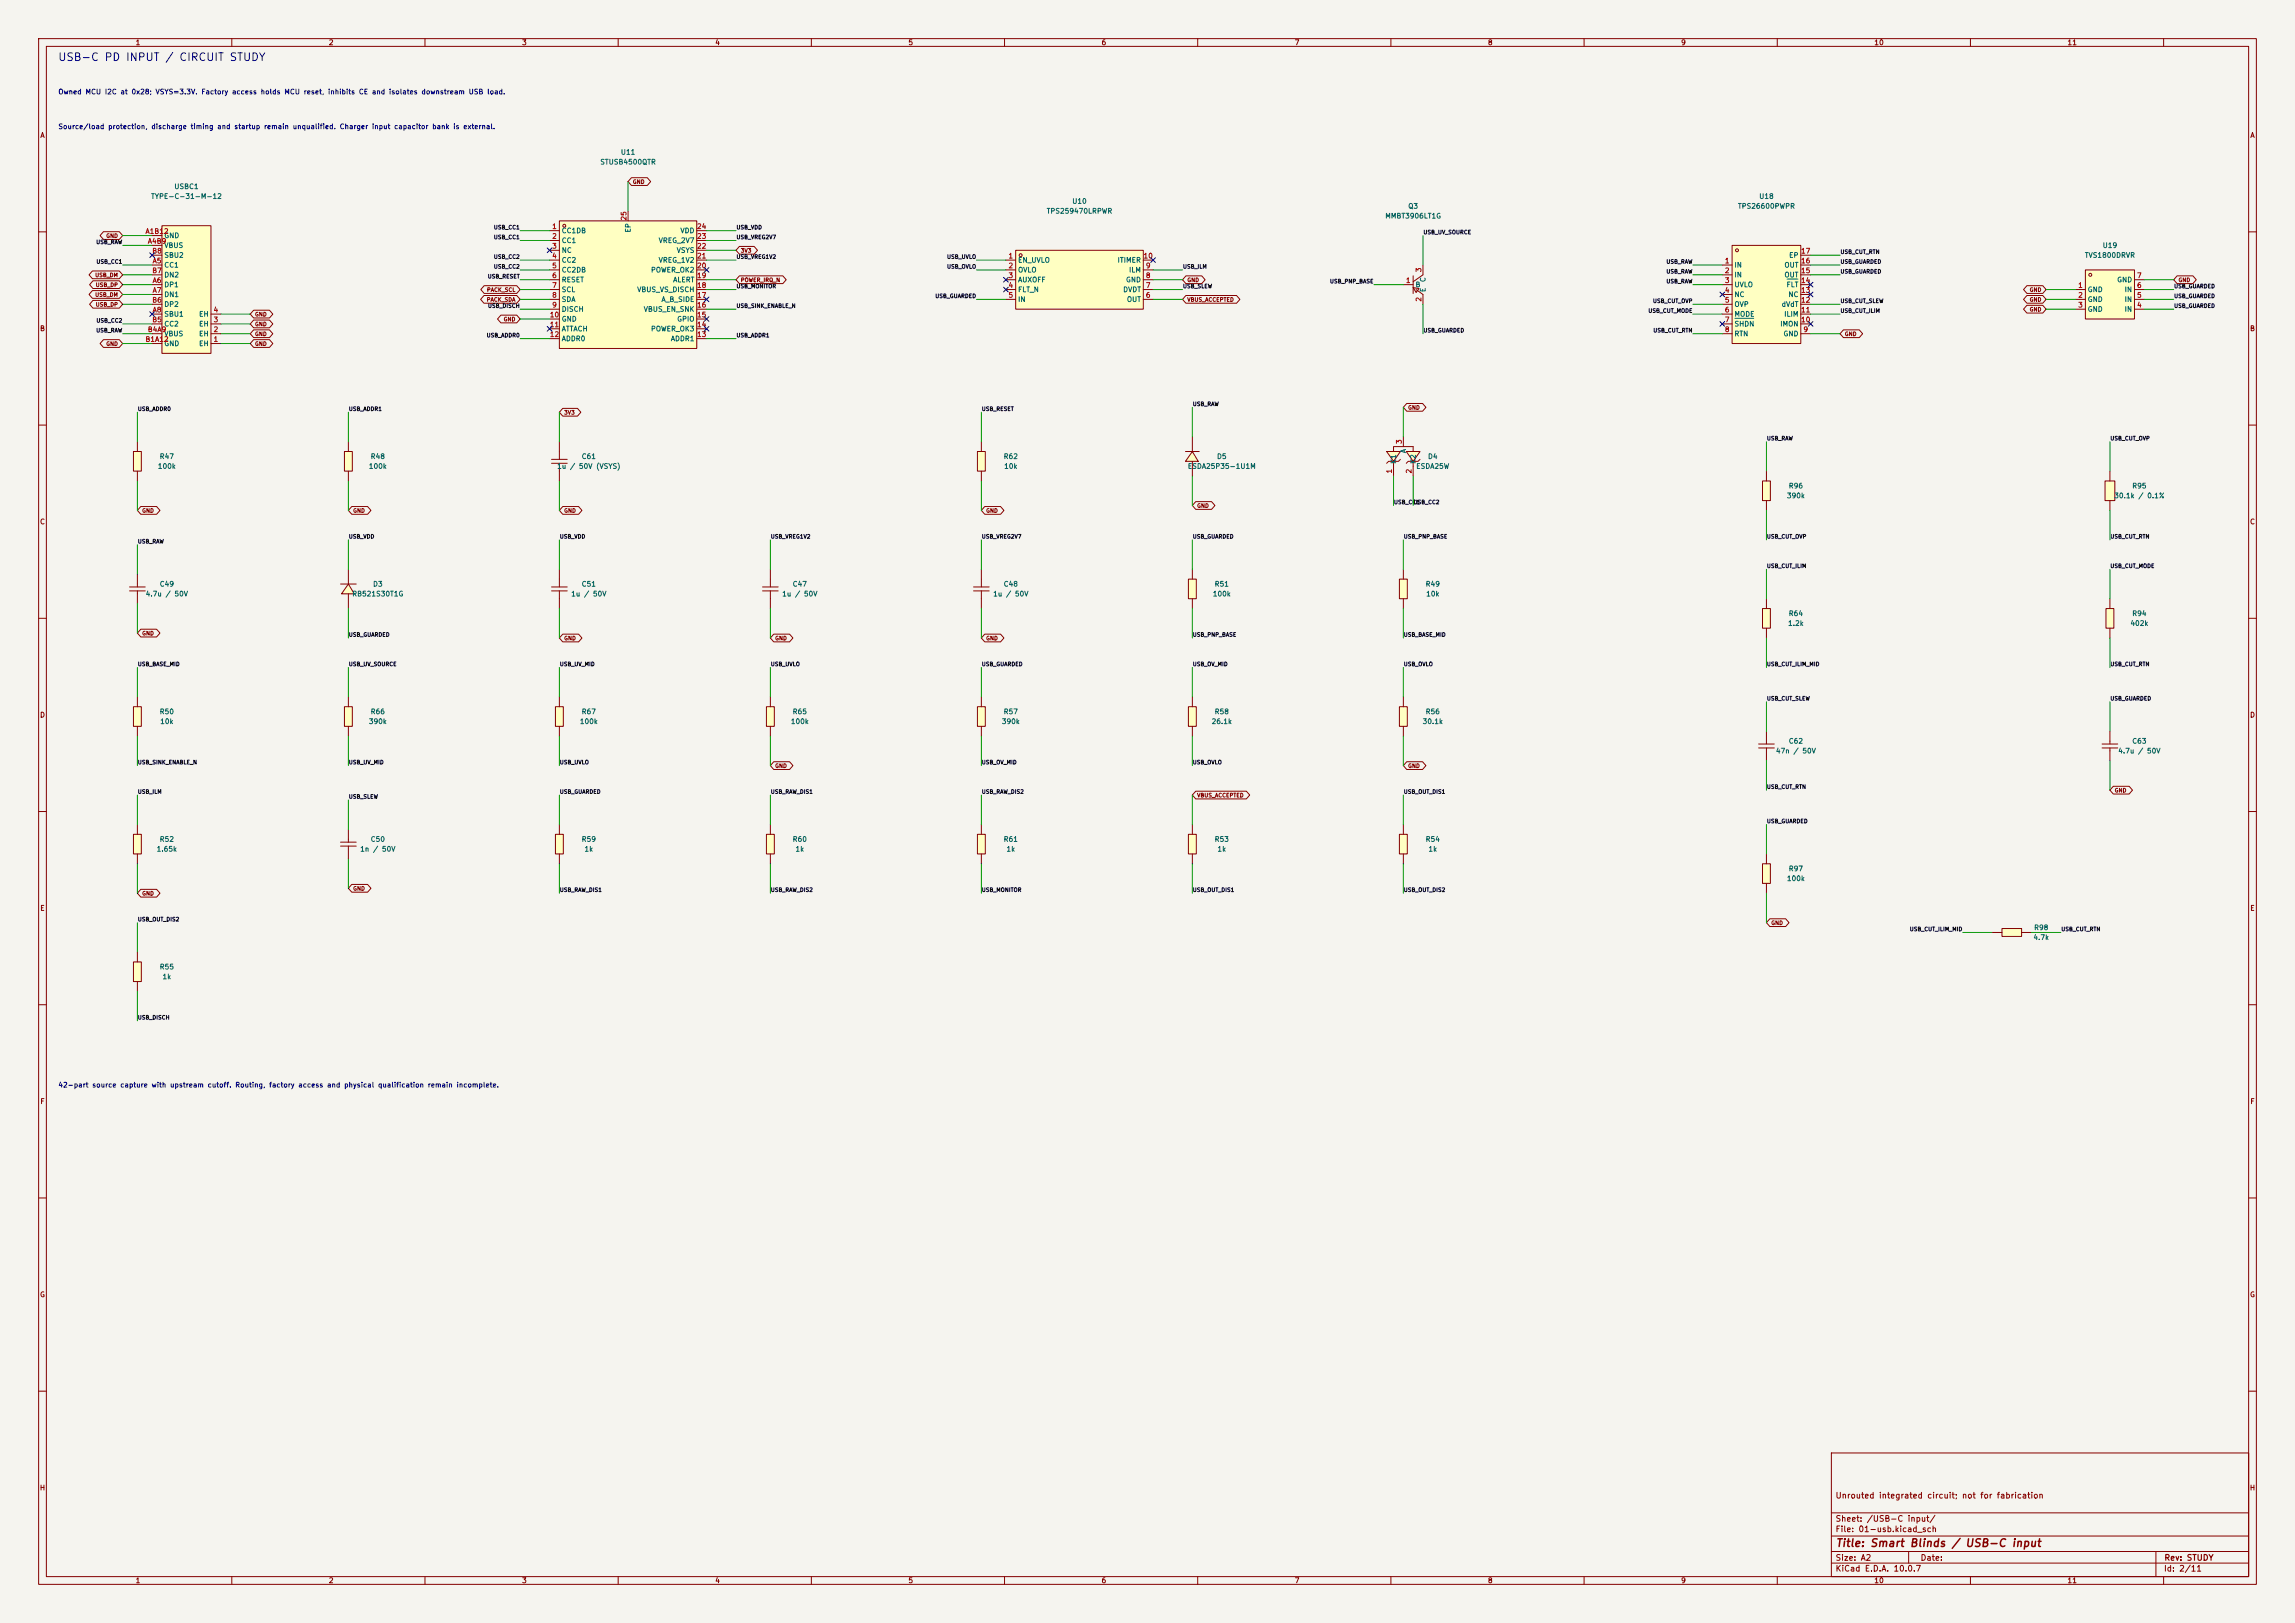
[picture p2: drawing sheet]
<svg xmlns="http://www.w3.org/2000/svg" width="594mm" height="420mm" viewBox="0 0 594 420" stroke-linecap="round" stroke-linejoin="round" font-family="sans-serif">
<defs><g id="words">
<text font-size="2" fill="#0000c2" x="14.9" y="16.3">USB-C PD INPUT / CIRCUIT STUDY</text>
<text font-size="2" fill="#840000" x="475" y="400.8">Title: Smart Blinds / USB-C input</text>
<g font-size="1.5" fill="#840000">
<text x="475" y="388.1">Unrouted integrated circuit; not for fabrication</text>
<text x="475" y="394.1">Sheet: /USB-C input/</text>
<text x="475" y="396.8">File: 01-usb.kicad_sch</text>
<text x="475" y="407">KiCad E.D.A. 10.0.7</text>
<text x="475" y="404.2">Size: A2</text>
<text x="497" y="404.2">Date:</text>
<text x="560" y="407">Id: 2/11</text>
<text x="560.1" y="404.2">Rev: STUDY</text>
</g>
<g font-size="1.3" fill="#840000">
<text x="35" y="12">1</text>
<text x="85" y="12">2</text>
<text x="135" y="12">3</text>
<text x="185" y="12">4</text>
<text x="235" y="12">5</text>
<text x="285" y="12">6</text>
<text x="335" y="12">7</text>
<text x="385" y="12">8</text>
<text x="435" y="12">9</text>
<text x="485" y="12">10</text>
<text x="535" y="12">11</text>
<text x="10.3" y="36">A</text>
<text x="582.3" y="36">A</text>
<text x="10.2" y="86">B</text>
<text x="582.2" y="86">B</text>
<text x="10.2" y="136">C</text>
<text x="582.2" y="136">C</text>
<text x="10.2" y="186">D</text>
<text x="582.2" y="186">D</text>
<text x="10.3" y="236">E</text>
<text x="582.3" y="236">E</text>
<text x="10.3" y="286">F</text>
<text x="582.3" y="286">F</text>
<text x="10.2" y="336">G</text>
<text x="582.2" y="336">G</text>
<text x="10.2" y="386">H</text>
<text x="582.2" y="386">H</text>
<text x="35" y="410">1</text>
<text x="85" y="410">2</text>
<text x="135" y="410">3</text>
<text x="185" y="410">4</text>
<text x="235" y="410">5</text>
<text x="285" y="410">6</text>
<text x="335" y="410">7</text>
<text x="385" y="410">8</text>
<text x="435" y="410">9</text>
<text x="485" y="410">10</text>
<text x="535" y="410">11</text>
</g>
<g font-size="1.3" fill="#0000c2">
<text x="15" y="24.7">Owned MCU I2C at 0x28; VSYS=3.3V. Factory access holds MCU reset, inhibits CE and isolates downstream USB load.</text>
<text x="15" y="33.7">Source/load protection, discharge timing and startup remain unqualified. Charger input capacitor bank is external.</text>
<text x="15" y="281.7">42-part source capture with upstream cutoff. Routing, factory access and physical qualification remain incomplete.</text>
</g>
<g font-size="1.3" fill="#006464">
<text x="160.6" y="40.3">U11</text>
<text x="155.2" y="42.9">STUSB4500QTR</text>
<text x="39" y="51.8">TYPE-C-31-M-12</text>
<text x="45" y="49.2">USBC1</text>
<text x="277.4" y="53">U10</text>
<text x="455.2" y="51.8">U18</text>
<text x="270.8" y="55.6">TPS259470LRPWR</text>
<text x="358.4" y="56.8">MMBT3906LT1G</text>
<text x="364.4" y="54.3">Q3</text>
<text x="449.7" y="54.3">TPS26600PWPR</text>
<text x="42.4" y="61.9">GND</text>
<text x="42.4" y="64.5">VBUS</text>
<text x="145.3" y="60.7">CC1DB</text>
<text x="145.3" y="63.2">CC1</text>
<text x="145.3" y="65.7">NC</text>
<text x="163.5" y="60.3" transform="rotate(-90 163.5 60.3)">EP</text>
<text x="170.4" y="63.2">VREG_2V7</text>
<text x="175" y="65.7">VSYS</text>
<text x="176" y="60.7">VDD</text>
<text x="544.1" y="64.5">U19</text>
<text x="42.4" y="69.5">CC1</text>
<text x="42.4" y="67">SBU2</text>
<text x="145.3" y="68.3">CC2</text>
<text x="145.3" y="70.8">CC2DB</text>
<text x="168.4" y="70.8">POWER_OK2</text>
<text x="170.4" y="68.3">VREG_1V2</text>
<text x="263.4" y="68.3">EN_UVLO</text>
<text x="263.4" y="70.8">OVLO</text>
<text x="289.1" y="68.3">ITIMER</text>
<text x="292.1" y="70.8">ILM</text>
<text x="448.8" y="69.5">IN</text>
<text x="461.7" y="69.5">OUT</text>
<text x="462.9" y="67">EP</text>
<text x="539.5" y="67">TVS1800DRVR</text>
<text x="42.4" y="74.6">DP1</text>
<text x="42.4" y="77.2">DN1</text>
<text x="42.4" y="72.1">DN2</text>
<text x="145.3" y="73.4">RESET</text>
<text x="145.3" y="75.9">SCL</text>
<text x="164.8" y="75.9">VBUS_VS_DISCH</text>
<text x="174.1" y="73.4">ALERT</text>
<text x="263.4" y="73.4">AUXOFF</text>
<text x="263.4" y="75.9">FLT_N</text>
<text x="290.6" y="75.9">DVDT</text>
<text x="291.3" y="73.4">GND</text>
<text x="366.2" y="74.6">B</text>
<text x="369.3" y="75.7" transform="rotate(-90 369.3 75.7)">E</text>
<text x="369.3" y="73.1" transform="rotate(-90 369.3 73.1)">C</text>
<text x="448.8" y="72.1">IN</text>
<text x="448.8" y="74.6">UVLO</text>
<text x="448.8" y="77.2">NC</text>
<text x="461.7" y="72.1">OUT</text>
<text x="462.3" y="74.6">FLT</text>
<text x="462.8" y="77.2">NC</text>
<text x="540.2" y="75.9">GND</text>
<text x="547.8" y="73.4">GND</text>
<text x="549.8" y="75.9">IN</text>
<text x="42.4" y="82.2">SBU1</text>
<text x="42.4" y="79.7">DP2</text>
<text x="51.4" y="82.2">EH</text>
<text x="145.3" y="78.4">SDA</text>
<text x="145.3" y="81">DISCH</text>
<text x="145.3" y="83.5">GND</text>
<text x="166.5" y="81">VBUS_EN_SNK</text>
<text x="171.1" y="78.4">A_B_SIDE</text>
<text x="175.1" y="83.5">GPIO</text>
<text x="263.4" y="78.4">IN</text>
<text x="291.5" y="78.4">OUT</text>
<text x="448.8" y="79.7">OVP</text>
<text x="448.8" y="82.2">MODE</text>
<text x="461" y="79.7">dVdT</text>
<text x="461.7" y="82.2">ILIM</text>
<text x="540.2" y="78.4">GND</text>
<text x="540.2" y="81">GND</text>
<text x="549.8" y="81">IN</text>
<text x="549.8" y="78.4">IN</text>
<text x="42.4" y="89.9">GND</text>
<text x="42.4" y="87.3">VBUS</text>
<text x="42.4" y="84.8">CC2</text>
<text x="51.4" y="89.9">EH</text>
<text x="51.4" y="87.3">EH</text>
<text x="51.4" y="84.8">EH</text>
<text x="145.3" y="86.1">ATTACH</text>
<text x="145.3" y="88.6">ADDR0</text>
<text x="168.4" y="86.1">POWER_OK3</text>
<text x="173.5" y="88.6">ADDR1</text>
<text x="448.8" y="84.8">SHDN</text>
<text x="448.8" y="87.3">RTN</text>
<text x="460.6" y="84.8">IMON</text>
<text x="461.5" y="87.3">GND</text>
<text x="41.2" y="119.1">R47</text>
<text x="95.8" y="119.1">R48</text>
<text x="150.4" y="119.1">C61</text>
<text x="259.6" y="119.1">R62</text>
<text x="314.9" y="119.1">D5</text>
<text x="364.2" y="117.4" transform="rotate(-90 364.2 117.4)">A</text>
<text x="369.5" y="119.1">D4</text>
<text x="40.7" y="121.6">100k</text>
<text x="95.3" y="121.6">100k</text>
<text x="144.1" y="121.6">1u / 50V (VSYS)</text>
<text x="259.8" y="121.6">10k</text>
<text x="307.3" y="121.6">ESDA25P35-1U1M</text>
<text x="361.6" y="120.2" transform="rotate(-90 361.6 120.2)">K1</text>
<text x="366.4" y="121.6">ESDA25W</text>
<text x="366.7" y="120.2" transform="rotate(-90 366.7 120.2)">K2</text>
<text x="462.4" y="129.2">390k</text>
<text x="462.8" y="126.7">R96</text>
<text x="547.1" y="129.2">30.1k / 0.1%</text>
<text x="551.7" y="126.7">R95</text>
<text x="37.6" y="154.6">4.7u / 50V</text>
<text x="41.2" y="152.1">C49</text>
<text x="91" y="154.6">RB521S30T1G</text>
<text x="96.4" y="152.1">D3</text>
<text x="147.7" y="154.6">1u / 50V</text>
<text x="150.4" y="152.1">C51</text>
<text x="202.3" y="154.6">1u / 50V</text>
<text x="205" y="152.1">C47</text>
<text x="256.9" y="154.6">1u / 50V</text>
<text x="259.6" y="152.1">C48</text>
<text x="313.8" y="154.6">100k</text>
<text x="314.3" y="152.1">R51</text>
<text x="368.9" y="152.1">R49</text>
<text x="369" y="154.6">10k</text>
<text x="462.8" y="159.7">R64</text>
<text x="551.7" y="159.7">R94</text>
<text x="462.7" y="162.3">1.2k</text>
<text x="551.3" y="162.3">402k</text>
<text x="41.2" y="185.1">R50</text>
<text x="95.8" y="185.1">R66</text>
<text x="150.4" y="185.1">R67</text>
<text x="205" y="185.1">R65</text>
<text x="259.6" y="185.1">R57</text>
<text x="314.3" y="185.1">R58</text>
<text x="368.9" y="185.1">R56</text>
<text x="41.3" y="187.7">10k</text>
<text x="95.3" y="187.7">390k</text>
<text x="149.9" y="187.7">100k</text>
<text x="204.6" y="187.7">100k</text>
<text x="259.2" y="187.7">390k</text>
<text x="313.5" y="187.7">26.1k</text>
<text x="368.1" y="187.7">30.1k</text>
<text x="459.5" y="195.3">47n / 50V</text>
<text x="462.8" y="192.7">C62</text>
<text x="548.1" y="195.3">4.7u / 50V</text>
<text x="551.7" y="192.7">C63</text>
<text x="40.4" y="220.7">1.65k</text>
<text x="41.2" y="218.1">R52</text>
<text x="93.1" y="220.7">1n / 50V</text>
<text x="95.8" y="218.1">C50</text>
<text x="150.4" y="218.1">R59</text>
<text x="151.2" y="220.7">1k</text>
<text x="205" y="218.1">R60</text>
<text x="205.8" y="220.7">1k</text>
<text x="259.6" y="218.1">R61</text>
<text x="260.4" y="220.7">1k</text>
<text x="314.3" y="218.1">R53</text>
<text x="315" y="220.7">1k</text>
<text x="368.9" y="218.1">R54</text>
<text x="369.6" y="220.7">1k</text>
<text x="462.8" y="225.8">R97</text>
<text x="462.4" y="228.3">100k</text>
<text x="526.2" y="243.5">4.7k</text>
<text x="526.3" y="241">R98</text>
<text x="41.2" y="251.2">R55</text>
<text x="41.9" y="253.7">1k</text>
</g>
<g font-size="1.3" fill="#a90000">
<text x="142.8" y="59.6">1</text>
<text x="162.4" y="57.2" transform="rotate(-90 162.4 57.2)">25</text>
<text x="180.3" y="59.6">24</text>
<text x="37.5" y="60.8">A1B12</text>
<text x="38.1" y="63.4">A4B9</text>
<text x="39.3" y="65.9">B8</text>
<text x="142.8" y="62.1">2</text>
<text x="142.8" y="64.6">3</text>
<text x="180.3" y="64.6">22</text>
<text x="180.3" y="62.1">23</text>
<text x="466" y="65.9">17</text>
<text x="39.3" y="71">B7</text>
<text x="39.4" y="68.4">A5</text>
<text x="142.8" y="67.2">4</text>
<text x="142.8" y="69.7">5</text>
<text x="180.3" y="69.7">20</text>
<text x="180.3" y="67.2">21</text>
<text x="260.9" y="67.2">1</text>
<text x="260.9" y="69.7">2</text>
<text x="295.8" y="67.2">10</text>
<text x="296.4" y="69.7">9</text>
<text x="368.2" y="70.6" transform="rotate(-90 368.2 70.6)">3</text>
<text x="446.3" y="68.4">1</text>
<text x="446.3" y="71">2</text>
<text x="466" y="71">15</text>
<text x="466" y="68.4">16</text>
<text x="39.4" y="73.5">A6</text>
<text x="39.4" y="76.1">A7</text>
<text x="142.8" y="72.3">6</text>
<text x="142.8" y="74.8">7</text>
<text x="142.8" y="77.3">8</text>
<text x="180.3" y="77.3">17</text>
<text x="180.3" y="74.8">18</text>
<text x="180.3" y="72.3">19</text>
<text x="260.9" y="72.3">3</text>
<text x="260.9" y="74.8">4</text>
<text x="260.9" y="77.3">5</text>
<text x="296.4" y="77.3">6</text>
<text x="296.4" y="74.8">7</text>
<text x="296.4" y="72.3">8</text>
<text x="363.8" y="73.5">1</text>
<text x="446.3" y="73.5">3</text>
<text x="446.3" y="76.1">4</text>
<text x="466" y="76.1">13</text>
<text x="466" y="73.5">14</text>
<text x="537.7" y="74.8">1</text>
<text x="537.7" y="77.3">2</text>
<text x="553" y="77.3">5</text>
<text x="553" y="74.8">6</text>
<text x="553" y="72.3">7</text>
<text x="39.3" y="83.7">B5</text>
<text x="39.3" y="78.6">B6</text>
<text x="39.4" y="81.1">A8</text>
<text x="55.1" y="83.7">3</text>
<text x="55.1" y="81.1">4</text>
<text x="142.2" y="82.4">10</text>
<text x="142.8" y="79.9">9</text>
<text x="180.3" y="82.4">15</text>
<text x="180.3" y="79.9">16</text>
<text x="368.2" y="78.2" transform="rotate(-90 368.2 78.2)">2</text>
<text x="446.3" y="78.6">5</text>
<text x="446.3" y="81.1">6</text>
<text x="446.3" y="83.7">7</text>
<text x="466" y="83.7">10</text>
<text x="466" y="81.1">11</text>
<text x="466" y="78.6">12</text>
<text x="537.7" y="79.9">3</text>
<text x="553" y="79.9">4</text>
<text x="37.5" y="88.8">B1A12</text>
<text x="38.1" y="86.2">B4A9</text>
<text x="55.1" y="88.8">1</text>
<text x="55.1" y="86.2">2</text>
<text x="142.2" y="85">11</text>
<text x="142.2" y="87.5">12</text>
<text x="180.3" y="87.5">13</text>
<text x="180.3" y="85">14</text>
<text x="446.3" y="86.2">8</text>
<text x="466.6" y="86.2">9</text>
<text x="363.1" y="115" transform="rotate(-90 363.1 115)">3</text>
<text x="360.5" y="122.7" transform="rotate(-90 360.5 122.7)">1</text>
<text x="365.6" y="122.7" transform="rotate(-90 365.6 122.7)">2</text>
</g>
<g font-size="1" fill="#840000">
<text x="163.7" y="47.8">GND</text>
<text x="27.4" y="61.8">GND</text>
<text x="191.6" y="65.6">3V3</text>
<text x="24.5" y="71.9">USB_DM</text>
<text x="24.5" y="77">USB_DM</text>
<text x="24.7" y="74.5">USB_DP</text>
<text x="125.9" y="75.8">PACK_SCL</text>
<text x="191.6" y="73.2">POWER_IRQ_N</text>
<text x="307.2" y="73.2">GND</text>
<text x="525.2" y="75.8">GND</text>
<text x="563.7" y="73.2">GND</text>
<text x="24.7" y="79.6">USB_DP</text>
<text x="65.9" y="82.1">GND</text>
<text x="125.9" y="78.3">PACK_SDA</text>
<text x="130.2" y="83.4">GND</text>
<text x="307.2" y="78.3">VBUS_ACCEPTED</text>
<text x="525.2" y="78.3">GND</text>
<text x="525.2" y="80.8">GND</text>
<text x="27.4" y="89.7">GND</text>
<text x="65.9" y="84.6">GND</text>
<text x="65.9" y="87.2">GND</text>
<text x="65.9" y="89.7">GND</text>
<text x="477.4" y="87.2">GND</text>
<text x="145.9" y="107.5">3V3</text>
<text x="364.3" y="106.2">GND</text>
<text x="309.7" y="131.6">GND</text>
<text x="36.7" y="132.9">GND</text>
<text x="91.3" y="132.9">GND</text>
<text x="145.9" y="132.9">GND</text>
<text x="255.1" y="132.9">GND</text>
<text x="36.7" y="164.7">GND</text>
<text x="145.9" y="165.9">GND</text>
<text x="200.5" y="165.9">GND</text>
<text x="255.1" y="165.9">GND</text>
<text x="200.5" y="198.9">GND</text>
<text x="364.3" y="198.9">GND</text>
<text x="309.7" y="206.6">VBUS_ACCEPTED</text>
<text x="547.2" y="205.3">GND</text>
<text x="36.7" y="232">GND</text>
<text x="91.3" y="230.7">GND</text>
<text x="458.3" y="239.6">GND</text>
</g>
<g font-size="1" fill="#0f0f0f">
<text x="127.7" y="59.6">USB_CC1</text>
<text x="190.5" y="59.6">USB_VDD</text>
<text x="24.8" y="63.4">USB_RAW</text>
<text x="127.7" y="62.1">USB_CC1</text>
<text x="190.5" y="62.1">USB_VREG2V7</text>
<text x="368.3" y="60.9">USB_UV_SOURCE</text>
<text x="476.3" y="65.9">USB_CUT_RTN</text>
<text x="24.8" y="68.5">USB_CC1</text>
<text x="127.7" y="67.2">USB_CC2</text>
<text x="127.7" y="69.7">USB_CC2</text>
<text x="190.5" y="67.2">USB_VREG1V2</text>
<text x="245" y="69.7">USB_OVLO</text>
<text x="245" y="67.2">USB_UVLO</text>
<text x="306.1" y="69.7">USB_ILM</text>
<text x="431.2" y="71">USB_RAW</text>
<text x="431.2" y="68.5">USB_RAW</text>
<text x="476.3" y="71">USB_GUARDED</text>
<text x="476.3" y="68.5">USB_GUARDED</text>
<text x="126.1" y="72.3">USB_RESET</text>
<text x="190.5" y="74.8">USB_MONITOR</text>
<text x="242" y="77.4">USB_GUARDED</text>
<text x="306.1" y="74.8">USB_SLEW</text>
<text x="344.1" y="73.6">USB_PNP_BASE</text>
<text x="431.2" y="73.6">USB_RAW</text>
<text x="562.6" y="77.4">USB_GUARDED</text>
<text x="562.6" y="74.8">USB_GUARDED</text>
<text x="24.8" y="83.7">USB_CC2</text>
<text x="126.2" y="79.9">USB_DISCH</text>
<text x="190.5" y="79.9">USB_SINK_ENABLE_N</text>
<text x="426.5" y="81.2">USB_CUT_MODE</text>
<text x="427.7" y="78.6">USB_CUT_OVP</text>
<text x="476.3" y="81.2">USB_CUT_ILIM</text>
<text x="476.3" y="78.6">USB_CUT_SLEW</text>
<text x="562.6" y="79.9">USB_GUARDED</text>
<text x="24.8" y="86.3">USB_RAW</text>
<text x="125.8" y="87.5">USB_ADDR0</text>
<text x="190.5" y="87.5">USB_ADDR1</text>
<text x="368.3" y="86.3">USB_GUARDED</text>
<text x="427.8" y="86.3">USB_CUT_RTN</text>
<text x="35.6" y="106.6">USB_ADDR0</text>
<text x="90.2" y="106.6">USB_ADDR1</text>
<text x="254" y="106.6">USB_RESET</text>
<text x="308.6" y="105.3">USB_RAW</text>
<text x="457.2" y="114.2">USB_RAW</text>
<text x="546.1" y="114.2">USB_CUT_OVP</text>
<text x="360.7" y="130.7">USB_CC1</text>
<text x="365.8" y="130.7">USB_CC2</text>
<text x="35.6" y="140.9">USB_RAW</text>
<text x="90.2" y="139.6">USB_VDD</text>
<text x="144.8" y="139.6">USB_VDD</text>
<text x="199.4" y="139.6">USB_VREG1V2</text>
<text x="254" y="139.6">USB_VREG2V7</text>
<text x="308.6" y="139.6">USB_GUARDED</text>
<text x="363.2" y="139.6">USB_PNP_BASE</text>
<text x="457.2" y="139.6">USB_CUT_OVP</text>
<text x="546.1" y="139.6">USB_CUT_RTN</text>
<text x="457.2" y="147.2">USB_CUT_ILIM</text>
<text x="546.1" y="147.2">USB_CUT_MODE</text>
<text x="90.2" y="165">USB_GUARDED</text>
<text x="308.6" y="165">USB_PNP_BASE</text>
<text x="363.2" y="165">USB_BASE_MID</text>
<text x="35.6" y="172.6">USB_BASE_MID</text>
<text x="90.2" y="172.6">USB_UV_SOURCE</text>
<text x="144.8" y="172.6">USB_UV_MID</text>
<text x="199.4" y="172.6">USB_UVLO</text>
<text x="254" y="172.6">USB_GUARDED</text>
<text x="308.6" y="172.6">USB_OV_MID</text>
<text x="363.2" y="172.6">USB_OVLO</text>
<text x="457.2" y="172.6">USB_CUT_ILIM_MID</text>
<text x="546.1" y="172.6">USB_CUT_RTN</text>
<text x="457.2" y="181.5">USB_CUT_SLEW</text>
<text x="546.1" y="181.5">USB_GUARDED</text>
<text x="35.6" y="198">USB_SINK_ENABLE_N</text>
<text x="90.2" y="198">USB_UV_MID</text>
<text x="144.8" y="198">USB_UVLO</text>
<text x="254" y="198">USB_OV_MID</text>
<text x="308.6" y="198">USB_OVLO</text>
<text x="35.6" y="205.6">USB_ILM</text>
<text x="90.2" y="206.9">USB_SLEW</text>
<text x="144.8" y="205.6">USB_GUARDED</text>
<text x="199.4" y="205.6">USB_RAW_DIS1</text>
<text x="254" y="205.6">USB_RAW_DIS2</text>
<text x="363.2" y="205.6">USB_OUT_DIS1</text>
<text x="457.2" y="204.4">USB_CUT_RTN</text>
<text x="457.2" y="213.3">USB_GUARDED</text>
<text x="144.8" y="231">USB_RAW_DIS1</text>
<text x="199.4" y="231">USB_RAW_DIS2</text>
<text x="254" y="231">USB_MONITOR</text>
<text x="308.6" y="231">USB_OUT_DIS1</text>
<text x="363.2" y="231">USB_OUT_DIS2</text>
<text x="35.6" y="238.7">USB_OUT_DIS2</text>
<text x="494.2" y="241.2">USB_CUT_ILIM_MID</text>
<text x="533.4" y="241.2">USB_CUT_RTN</text>
<text x="35.6" y="264.1">USB_DISCH</text>
</g>
</g></defs>
<path d="M0 0h594v420h-594z" fill="#f5f4ef" stroke="#f5f4ef" stroke-width=".26"/>
<g fill="none" stroke="#840000" stroke-width=".26">
<path d="M10 10h574v400h-574zM12 12h570v396h-570zM60 10v2M110 10v2M160 10v2M210 10v2M260 10v2M310 10v2M360 10v2M410 10v2M460 10v2M510 10v2"/>
<path d="M560 10v2M10 60h2M582 60h2M10 110h2M582 110h2M10 160h2M582 160h2M10 210h2M582 210h2M10 260h2M582 260h2M10 310h2"/>
<path d="M582 310h2M10 360h2M474 376h108v32h-108zM582 360h2M474 397.5h108M474 391.5h108M60 408v2M110 408v2M160 408v2M210 408v2M260 408v2M310 408v2"/>
<path d="M360 408v2M410 408v2M460 408v2M474 404.5h108M474 401.5h108M494 401.5v3M510 408v2M558 401.5v6.5M560 408v2"/>
</g>
<path d="M518.2 240.3h5v2h-5z" fill="#ffffc2"/>
<path d="M515.6 241.3h2.6M518.2 240.3h5v2h-5zM523.2 241.3h2.6" fill="none" stroke="#840000" stroke-width=".26"/>
<path d="M34.5 248.9h2.1v5.1h-2.1z" fill="#ffffc2"/>
<path d="M34.5 248.9h2.1v5.1h-2.1zM35.6 246.4v2.5M35.6 254v2.5" fill="none" stroke="#840000" stroke-width=".26"/>
<path d="M34.5 215.9h2.1v5.1h-2.1z" fill="#ffffc2"/>
<path d="M455.2 192.5h4M455.2 193.6h4M457.2 189.2v3.3M457.2 193.6v3.3M34.5 215.9h2.1v5.1h-2.1zM35.6 213.4v2.5M35.6 221v2.5" fill="none" stroke="#840000" stroke-width=".26"/>
<path d="M262.9 64.8h33v15.2h-33z" fill="#ffffc2"/>
<g fill="none" stroke="#840000" stroke-width=".26">
<path d="M260.3 67.3h2.6M260.3 69.9h2.6M260.3 72.4h2.6M260.3 74.9h2.6M260.3 77.5h2.6M262.9 64.8h33v15.2h-33zM295.9 67.3h2.5M295.9 69.9h2.5M295.9 72.4h2.5M295.9 74.9h2.5M295.9 77.5h2.5"/>
<circle cx="264.2" cy="66" r=".38"/>
</g>
<path d="M41.9 58.4h12.7v33h-12.7z" fill="#ffffc2"/>
<g fill="none" stroke="#840000" stroke-width=".26">
<path d="M41.9 58.4h12.7v33h-12.7zM39.4 61h2.5M39.4 63.5h2.5M39.4 68.6h2.5M39.4 73.7h2.5M39.4 76.2h2.5M39.4 78.7h2.5M39.4 71.1h2.5M39.4 66h2.5M39.4 88.9h2.5M39.4 86.4h2.5M39.4 83.8h2.5"/>
<path d="M39.4 81.3h2.5M54.6 88.9h2.5M54.6 86.4h2.5M54.6 83.8h2.5M54.6 81.3h2.5M544.1 192.5h4M544.1 193.6h4M546.1 189.2v3.3M546.1 193.6v3.3"/>
</g>
<path d="M34.5 182.9h2.1v5.1h-2.1z" fill="#ffffc2"/>
<path d="M34.5 182.9h2.1v5.1h-2.1zM35.6 180.3v2.6M35.6 188v2.5M88.1 217.9h4.1M88.1 219h4.1M90.2 214.6v3.3M90.2 219v3.3" fill="none" stroke="#840000" stroke-width=".26"/>
<path d="M545.1 157.5h2v5.1h-2z" fill="#ffffc2"/>
<path d="M33.5 151.9h4.1M33.5 152.9h4.1M35.6 148.6v3.3M35.6 152.9v3.3M545.1 157.5h2v5.1h-2zM546.1 154.9v2.6M546.1 162.6v2.5" fill="none" stroke="#840000" stroke-width=".26"/>
<path d="M544.8 124.5h2.6v5h-2.6z" fill="#ffffc2"/>
<path d="M544.8 124.5h2.6v5h-2.6zM546.1 121.9v2.6M546.1 129.5v2.6" fill="none" stroke="#840000" stroke-width=".26"/>
<path d="M456.2 223.5h2v5.1h-2z" fill="#ffffc2"/>
<path d="M456.2 223.5h2v5.1h-2zM457.2 221v2.5M457.2 228.6v2.5" fill="none" stroke="#840000" stroke-width=".26"/>
<path d="M143.8 215.9h2v5.1h-2z" fill="#ffffc2"/>
<path d="M143.8 215.9h2v5.1h-2zM144.8 213.4v2.5M144.8 221v2.5" fill="none" stroke="#840000" stroke-width=".26"/>
<path d="M89.2 116.8h2v5.1h-2z" fill="#ffffc2"/>
<path d="M89.2 116.8h2v5.1h-2zM90.2 114.3v2.5M90.2 121.9v2.6" fill="none" stroke="#840000" stroke-width=".26"/>
<path d="M34.5 116.8h2.1v5.1h-2.1z" fill="#ffffc2"/>
<path d="M34.5 116.8h2.1v5.1h-2.1zM35.6 114.3v2.5M35.6 121.9v2.6" fill="none" stroke="#840000" stroke-width=".26"/>
<path d="M90.2 151.1l1.5 2.6h-3.3z" fill="#ffffc2"/>
<path d="M88.1 151.1h4.1M90.2 151.1l1.5 2.6h-3.3zM90.2 147.3v3.8M90.2 153.7v3.8" fill="none" stroke="#840000" stroke-width=".26"/>
<path d="M539.7 69.9h12.7v12.7h-12.7z" fill="#ffffc2"/>
<g fill="none" stroke="#840000" stroke-width=".26">
<path d="M537.2 74.9h2.5M537.2 77.5h2.5M539.7 69.9h12.7v12.7h-12.7zM552.4 74.9h2.6M552.4 77.5h2.6M552.4 72.4h2.6M537.2 80h2.5M552.4 80h2.6"/>
<circle cx="541" cy="71.1" r=".38"/>
</g>
<path d="M362.2 149.9h2v5h-2z" fill="#ffffc2"/>
<path d="M142.8 118.9h4M142.8 119.9h4M144.8 114.3v4.6M144.8 119.9v4.6M362.2 149.9h2v5h-2zM363.2 147.3v2.6M363.2 154.9v2.6" fill="none" stroke="#840000" stroke-width=".26"/>
<path d="M362.2 182.9h2v5.1h-2z" fill="#ffffc2"/>
<path d="M362.2 182.9h2v5.1h-2zM363.2 180.3v2.6M363.2 188v2.5" fill="none" stroke="#840000" stroke-width=".26"/>
<path d="M89.2 182.9h2v5.1h-2z" fill="#ffffc2"/>
<path d="M142.8 151.9h4M142.8 152.9h4M144.8 147.3v4.6M144.8 152.9v4.6M89.2 182.9h2v5.1h-2zM90.2 180.3v2.6M90.2 188v2.5" fill="none" stroke="#840000" stroke-width=".26"/>
<path d="M143.8 182.9h2v5.1h-2z" fill="#ffffc2"/>
<path d="M143.8 182.9h2v5.1h-2zM144.8 180.3v2.6M144.8 188v2.5" fill="none" stroke="#840000" stroke-width=".26"/>
<path d="M456.2 157.5h2v5.1h-2z" fill="#ffffc2"/>
<path d="M456.2 157.5h2v5.1h-2zM457.2 154.9v2.6M457.2 162.6v2.5" fill="none" stroke="#840000" stroke-width=".26"/>
<path d="M456.2 124.5h2v5h-2z" fill="#ffffc2"/>
<path d="M456.2 124.5h2v5h-2zM457.2 121.9v2.6M457.2 129.5v2.6" fill="none" stroke="#840000" stroke-width=".26"/>
<path d="M253 182.9h2v5.1h-2z" fill="#ffffc2"/>
<path d="M252 151.9h4M252 152.9h4M254 147.3v4.6M254 152.9v4.6M253 182.9h2v5.1h-2zM254 180.3v2.6M254 188v2.5" fill="none" stroke="#840000" stroke-width=".26"/>
<path d="M253 215.9h2v5.1h-2z" fill="#ffffc2"/>
<path d="M253 215.9h2v5.1h-2zM254 213.4v2.5M254 221v2.5" fill="none" stroke="#840000" stroke-width=".26"/>
<path d="M253 116.8h2v5.1h-2z" fill="#ffffc2"/>
<path d="M253 116.8h2v5.1h-2zM254 114.3v2.5M254 121.9v2.6" fill="none" stroke="#840000" stroke-width=".26"/>
<path d="M144.8 57.2h35.5v33h-35.5z" fill="#ffffc2"/>
<g fill="none" stroke="#840000" stroke-width=".26">
<path d="M142.2 59.7h2.6M144.8 57.2h35.5v33h-35.5zM162.6 54.6v2.6M180.3 59.7h2.6M142.2 62.2h2.6M142.2 64.8h2.6M142.2 67.3h2.6M142.2 69.9h2.6M142.2 72.4h2.6M142.2 74.9h2.6M142.2 77.5h2.6M180.3 62.2h2.6"/>
<path d="M180.3 64.8h2.6M180.3 67.3h2.6M180.3 69.9h2.6M180.3 72.4h2.6M180.3 74.9h2.6M180.3 77.5h2.6M142.2 80h2.6M142.2 82.6h2.6M142.2 85.1h2.6M142.2 87.6h2.6M180.3 80h2.6M180.3 82.6h2.6"/>
<path d="M180.3 85.1h2.6M180.3 87.6h2.6"/>
<circle cx="146.1" cy="58.4" r=".38"/>
</g>
<path d="M448.3 63.5h17.8v25.4h-17.8z" fill="#ffffc2"/>
<g fill="none" stroke="#840000" stroke-width=".26">
<path d="M445.8 68.6h2.5M445.8 71.1h2.5M445.8 73.7h2.5M445.8 76.2h2.5M445.8 78.7h2.5M448.3 63.5h17.8v25.4h-17.8zM466.1 68.6h2.5M466.1 71.1h2.5M466.1 73.7h2.5M466.1 76.2h2.5M466.1 78.7h2.5M466.1 66h2.5"/>
<path d="M445.8 81.3h2.5M445.8 83.8h2.5M445.8 86.4h2.5M466.1 81.3h2.5M466.1 83.8h2.5M466.1 86.4h2.5"/>
<circle cx="449.6" cy="64.8" r=".38"/>
</g>
<path d="M462.5 72.2h2.9M449 82.4h4.9" fill="none" stroke="#006464" stroke-width=".26"/>
<path d="M198.4 215.9h2v5.1h-2z" fill="#ffffc2"/>
<path d="M198.4 215.9h2v5.1h-2zM199.4 213.4v2.5M199.4 221v2.5" fill="none" stroke="#840000" stroke-width=".26"/>
<g fill="#ffffc2">
<path d="M364 116.8h3.5l-1.7 2.6z"/>
<path d="M358.9 116.8h3.6l-1.8 2.6z"/>
</g>
<path d="M358.9 116.8h3.6l-1.8 2.6zM360.7 116.8v-1.2h5.1v1.2M360.7 119.4v3.8M362.5 118.9l-.6 .5h-2.5l-.5 .5M363.2 113v2.6M364 116.8h3.5l-1.7 2.6zM365.8 119.4v3.8M367.5 118.9l-.5 .5h-2.5l-.5 .5" fill="none" stroke="#840000" stroke-width=".26"/>
<path d="M365.8 74.4l1.5 .3-.8 1z" fill="#ffffc2"/>
<path d="M363.2 73.7h2.6M365.8 74.4l1.5 .3-.8 1zM365.8 71.4v4.6M366.5 74.9l1.8 1.3v2.5M368.3 68.6v2.5l-2.5 1.8" fill="none" stroke="#840000" stroke-width=".26"/>
<path d="M198.4 182.9h2v5.1h-2z" fill="#ffffc2"/>
<path d="M198.4 182.9h2v5.1h-2zM199.4 180.3v2.6M199.4 188v2.5" fill="none" stroke="#840000" stroke-width=".26"/>
<path d="M307.6 149.9h2v5h-2z" fill="#ffffc2"/>
<path d="M307.6 149.9h2v5h-2zM308.6 147.3v2.6M308.6 154.9v2.6" fill="none" stroke="#840000" stroke-width=".26"/>
<path d="M307.6 182.9h2v5.1h-2z" fill="#ffffc2"/>
<path d="M197.4 151.9h4M197.4 152.9h4M199.4 147.3v4.6M199.4 152.9v4.6M307.6 182.9h2v5.1h-2zM308.6 180.3v2.6M308.6 188v2.5" fill="none" stroke="#840000" stroke-width=".26"/>
<path d="M308.6 116.8l1.5 2.6h-3.3z" fill="#ffffc2"/>
<path d="M306.8 116.8h3.6M308.6 116.8l1.5 2.6h-3.3zM308.6 113v3.8M308.6 119.4v3.8" fill="none" stroke="#840000" stroke-width=".26"/>
<path d="M362.2 215.9h2v5.1h-2z" fill="#ffffc2"/>
<path d="M362.2 215.9h2v5.1h-2zM363.2 213.4v2.5M363.2 221v2.5" fill="none" stroke="#840000" stroke-width=".26"/>
<path d="M307.6 215.9h2v5.1h-2z" fill="#ffffc2"/>
<g fill="none" stroke="#840000" stroke-width=".26">
<path d="M26.8 60h4.1l.8 1-.8 1h-4.1l-.9-1zM163.4 46h4.1l.9 1-.9 1h-4.1l-.8-1zM23.9 75.2h7l.8 1-.8 1h-7l-.9-1zM23.9 70.1h7l.8 1-.8 1h-7l-.9-1zM24.1 77.7h6.8l.8 1-.8 1h-6.8l-.9-1zM24.1 72.7h6.8l.8 1-.8 1h-6.8l-.9-1zM125.3 76.5h8.4l.9 1-.9 1h-8.4l-.9-1zM125.3 73.9h8.4l.9 1-.9 1h-8.4l-.9-1zM191.4 71.4h11.2l.9 1-.9 1h-11.2l-.9-1zM191.4 63.8h3.8l.9 1-.9 1h-3.8l-.9-1zM306.9 76.5h13.1l.9 1-.9 1h-13.1l-.8-1zM306.9 71.4h4.1l.9 1-.9 1h-4.1l-.8-1z"/>
<path d="M524.6 73.9h4.1l.9 1-.9 1h-4.1l-.9-1zM524.6 76.5h4.1l.9 1-.9 1h-4.1l-.9-1zM524.6 79h4.1l.9 1-.9 1h-4.1l-.9-1zM563.5 71.4h4.1l.9 1-.9 1h-4.1l-.9-1zM26.8 87.9h4.1l.8 1-.8 1h-4.1l-.9-1zM65.6 82.8h4.1l.9 1-.9 1h-4.1l-.8-1zM65.6 85.4h4.1l.9 1-.9 1h-4.1l-.8-1zM65.6 87.9h4.1l.9 1-.9 1h-4.1l-.8-1zM65.6 80.3h4.1l.9 1-.9 1h-4.1l-.8-1zM129.6 81.5h4.1l.9 1.1-.9 1h-4.1l-.8-1zM477.1 85.4h4.1l.9 1-.9 1h-4.1l-.9-1zM145.7 105.7h3.8l.8 1-.8 1h-3.8l-.9-1z"/>
<path d="M364.1 104.4h4.1l.9 1-.9 1h-4.1l-.9-1zM36.4 131.1h4.1l.9 1-.9 1h-4.1l-.8-1zM91 131.1h4.1l.9 1-.9 1h-4.1l-.8-1zM145.7 131.1h4.1l.8 1-.8 1h-4.1l-.9-1zM254.9 131.1h4.1l.8 1-.8 1h-4.1l-.9-1zM309.5 129.8h4.1l.9 1-.9 1h-4.1l-.9-1zM36.4 162.8h4.1l.9 1-.9 1h-4.1l-.8-1zM145.7 164.1h4.1l.8 1-.8 1h-4.1l-.9-1zM200.3 164.1h4.1l.8 1-.8 1h-4.1l-.9-1zM254.9 164.1h4.1l.8 1-.8 1h-4.1l-.9-1zM200.3 197.1h4.1l.8 1-.8 1h-4.1l-.9-1zM364.1 197.1h4.1l.9 1-.9 1h-4.1l-.9-1z"/>
<path d="M307.6 215.9h2v5.1h-2zM308.6 213.4v2.5M309.5 204.7h13.1l.9 1-.9 1h-13.1l-.9-1zM547 203.5h4.1l.8 1-.8 1h-4.1l-.9-1zM36.4 230.1h4.1l.9 1-.9 1h-4.1l-.8-1zM91 228.9h4.1l.9 1-.9 1h-4.1l-.8-1zM308.6 221v2.5M458.1 237.8h4.1l.8 1-.8 1h-4.1l-.9-1z"/>
</g>
<g fill="none" stroke="#009600" stroke-width=".26">
<path d="M134.6 59.7h7.6M162.6 47v7.6M182.9 59.7h7.6M31.7 61h7.7M31.7 78.7h7.7M31.7 63.5h7.7M31.7 68.6h7.7M31.7 71.1h7.7M31.7 73.7h7.7M31.7 76.2h7.7M134.6 69.9h7.6M134.6 67.3h7.6"/>
<path d="M134.6 72.4h7.6M134.6 74.9h7.6M134.6 62.2h7.6M134.6 77.5h7.6M182.9 67.3h7.6M182.9 72.4h7.6M182.9 74.9h7.6M182.9 62.2h7.6M182.9 64.8h7.6M252.7 69.9h7.6M252.7 67.3h7.6M252.7 77.5h7.6"/>
<path d="M298.4 69.9h7.7M298.4 72.4h7.7M298.4 74.9h7.7M298.4 77.5h7.7M355.6 73.7h7.6M368.3 61v7.6M368.3 78.7v7.7M438.1 78.7h7.7M438.1 68.6h7.7M438.1 71.1h7.7M438.1 73.7h7.7M468.6 78.7h7.6"/>
<path d="M468.6 68.6h7.6M468.6 71.1h7.6M468.6 66h7.6M529.6 74.9h7.6M529.6 77.5h7.6M555 72.4h7.6M555 74.9h7.6M555 77.5h7.6M31.7 88.9h7.7M31.7 83.8h7.7M31.7 86.4h7.7M57.1 81.3h7.7"/>
<path d="M57.1 88.9h7.7M57.1 83.8h7.7M57.1 86.4h7.7M134.6 80h7.6M134.6 82.6h7.6M134.6 87.6h7.6M182.9 80h7.6M182.9 87.6h7.6M438.1 81.3h7.7M438.1 86.4h7.7M468.6 81.3h7.6M468.6 86.4h7.6"/>
<path d="M529.6 80h7.6M555 80h7.6M35.6 106.7v7.6M90.2 106.7v7.6M144.8 106.7v7.6M254 106.7v7.6M308.6 105.4v7.6M363.2 105.4v7.6M457.2 114.3v7.6M546.1 114.3v7.6M35.6 124.5v7.6M90.2 124.5v7.6"/>
<path d="M90.2 139.7v7.6M144.8 124.5v7.6M144.8 139.7v7.6M199.4 139.7v7.6M254 124.5v7.6M254 139.7v7.6M308.6 123.2v7.6M308.6 139.7v7.6M360.7 123.2v7.6M363.2 139.7v7.6M365.8 123.2v7.6M457.2 132.1v7.6"/>
<path d="M546.1 132.1v7.6M35.6 141v7.6M35.6 156.2v7.6M90.2 157.5v7.6M144.8 157.5v7.6M199.4 157.5v7.6M254 157.5v7.6M308.6 157.5v7.6M363.2 157.5v7.6M457.2 147.3v7.6M546.1 147.3v7.6M35.6 172.7v7.6"/>
<path d="M90.2 172.7v7.6M144.8 172.7v7.6M199.4 172.7v7.6M254 172.7v7.6M308.6 172.7v7.6M363.2 172.7v7.6M457.2 165.1v7.6M546.1 165.1v7.6M35.6 190.5v7.6M90.2 190.5v7.6M144.8 190.5v7.6M199.4 190.5v7.6"/>
<path d="M254 190.5v7.6M308.6 190.5v7.6M363.2 190.5v7.6M457.2 181.6v7.6M457.2 196.9v7.6M546.1 181.6v7.6M546.1 196.9v7.6M35.6 205.7v7.7M90.2 207v7.6M144.8 205.7v7.7M199.4 205.7v7.7M254 205.7v7.7"/>
<path d="M308.6 205.7v7.7M363.2 205.7v7.7M457.2 213.4v7.6M35.6 223.5v7.6M35.6 238.8v7.6M90.2 222.3v7.6M144.8 223.5v7.6M199.4 223.5v7.6M254 223.5v7.6M308.6 223.5v7.6M363.2 223.5v7.6M457.2 231.1v7.7"/>
<path d="M35.6 256.5v7.7M508 241.3h7.6M525.8 241.3h7.6"/>
</g>
<g fill="none" stroke="#000084" stroke-width=".26">
<path d="M38.8 65.4l1.2 1.2M40 65.4l-1.2 1.2M141.6 64.2l1.2 1.2M142.8 64.2l-1.2 1.2M182.3 76.9l1.2 1.2M182.3 69.2l1.2 1.3M183.5 76.9l-1.2 1.2M183.5 69.2l-1.2 1.3M259.7 74.3l1.3 1.2M259.7 71.8l1.3 1.2M261 74.3l-1.3 1.2M261 71.8l-1.3 1.2"/>
<path d="M297.8 66.7l1.3 1.2M299.1 66.7l-1.3 1.2M445.2 75.6l1.2 1.2M446.4 75.6l-1.2 1.2M468 73.1l1.2 1.2M468 75.6l1.2 1.2M469.2 73.1l-1.2 1.2M469.2 75.6l-1.2 1.2M38.8 80.7l1.2 1.2M40 80.7l-1.2 1.2M141.6 84.5l1.2 1.2M142.8 84.5l-1.2 1.2"/>
<path d="M182.3 84.5l1.2 1.2M182.3 81.9l1.2 1.3M183.5 84.5l-1.2 1.2M183.5 81.9l-1.2 1.3M445.2 83.2l1.2 1.2M446.4 83.2l-1.2 1.2M468 83.2l1.2 1.2M469.2 83.2l-1.2 1.2"/>
</g>
<use href="#words"/>
</svg>
